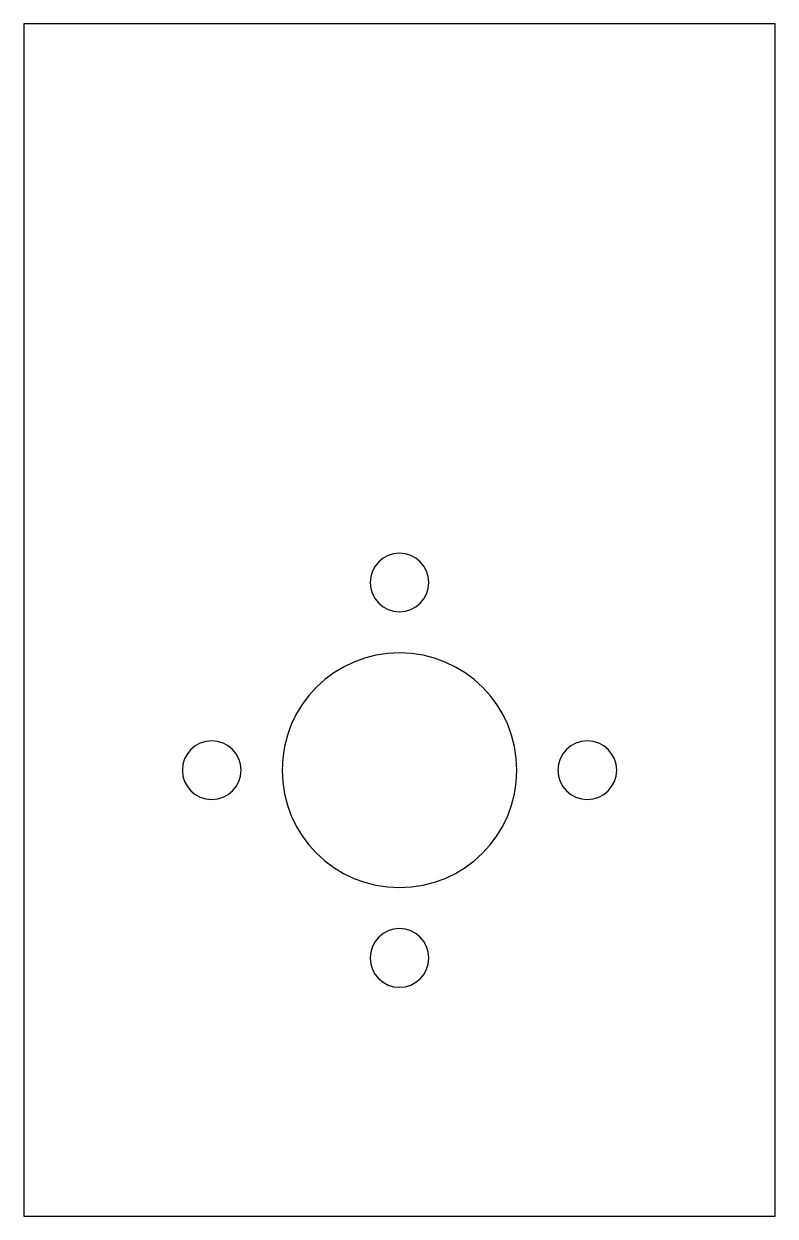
# Model space of a CAD drawing. Extents: x 1737.8 to 1769.8, y -313.2 to -262.4.
import ezdxf

# ---------------------------------------------------------------- set-up
doc = ezdxf.new("R2010")
doc.units = 0
doc.layers.add('INDIVIDUAL_PIECES_TO_LASER', color=7, linetype='CONTINUOUS')

msp = doc.modelspace()

# ---------------------------------------------------------------- linework, layer by layer
at = {"layer": 'INDIVIDUAL_PIECES_TO_LASER'}
msp.add_lwpolyline([(1737.766, -262.447), (1737.766, -313.247), (1769.767, -313.247), (1769.767, -262.447), (1737.766, -262.447)], dxfattribs=at)
for points in [[(1753.767, -284.997), (1754.457, -284.997), (1755.016, -285.557), (1755.016, -286.247), (1755.016, -286.937), (1754.457, -287.497), (1753.767, -287.497), (1753.076, -287.497), (1752.516, -286.937), (1752.516, -286.247), (1752.516, -285.557), (1753.076, -284.997), (1753.767, -284.997)], [(1753.767, -299.247), (1751.005, -299.247), (1748.766, -297.008), (1748.766, -294.247), (1748.766, -291.485), (1751.005, -289.247), (1753.767, -289.247), (1756.527, -289.247), (1758.767, -291.485), (1758.767, -294.247), (1758.767, -297.008), (1756.527, -299.247), (1753.767, -299.247)], [(1745.767, -295.497), (1745.077, -295.497), (1744.517, -294.937), (1744.517, -294.247), (1744.517, -293.556), (1745.077, -292.997), (1745.767, -292.997), (1746.457, -292.997), (1747.017, -293.556), (1747.017, -294.247), (1747.017, -294.937), (1746.457, -295.497), (1745.767, -295.497)], [(1761.766, -295.497), (1761.077, -295.497), (1760.517, -294.937), (1760.517, -294.247), (1760.517, -293.556), (1761.077, -292.997), (1761.766, -292.997), (1762.457, -292.997), (1763.017, -293.556), (1763.017, -294.247), (1763.017, -294.937), (1762.457, -295.497), (1761.766, -295.497)], [(1753.767, -303.497), (1753.076, -303.497), (1752.516, -302.937), (1752.516, -302.247), (1752.516, -301.556), (1753.076, -300.997), (1753.767, -300.997), (1754.457, -300.997), (1755.016, -301.556), (1755.016, -302.247), (1755.016, -302.937), (1754.457, -303.497), (1753.767, -303.497)]]:
    msp.add_open_spline(points, degree=3, knots=[0, 0, 0, 0, 1, 1, 1, 2, 2, 2, 3, 3, 3, 4, 4, 4, 4], dxfattribs=at)

doc.saveas('drawing.dxf')
